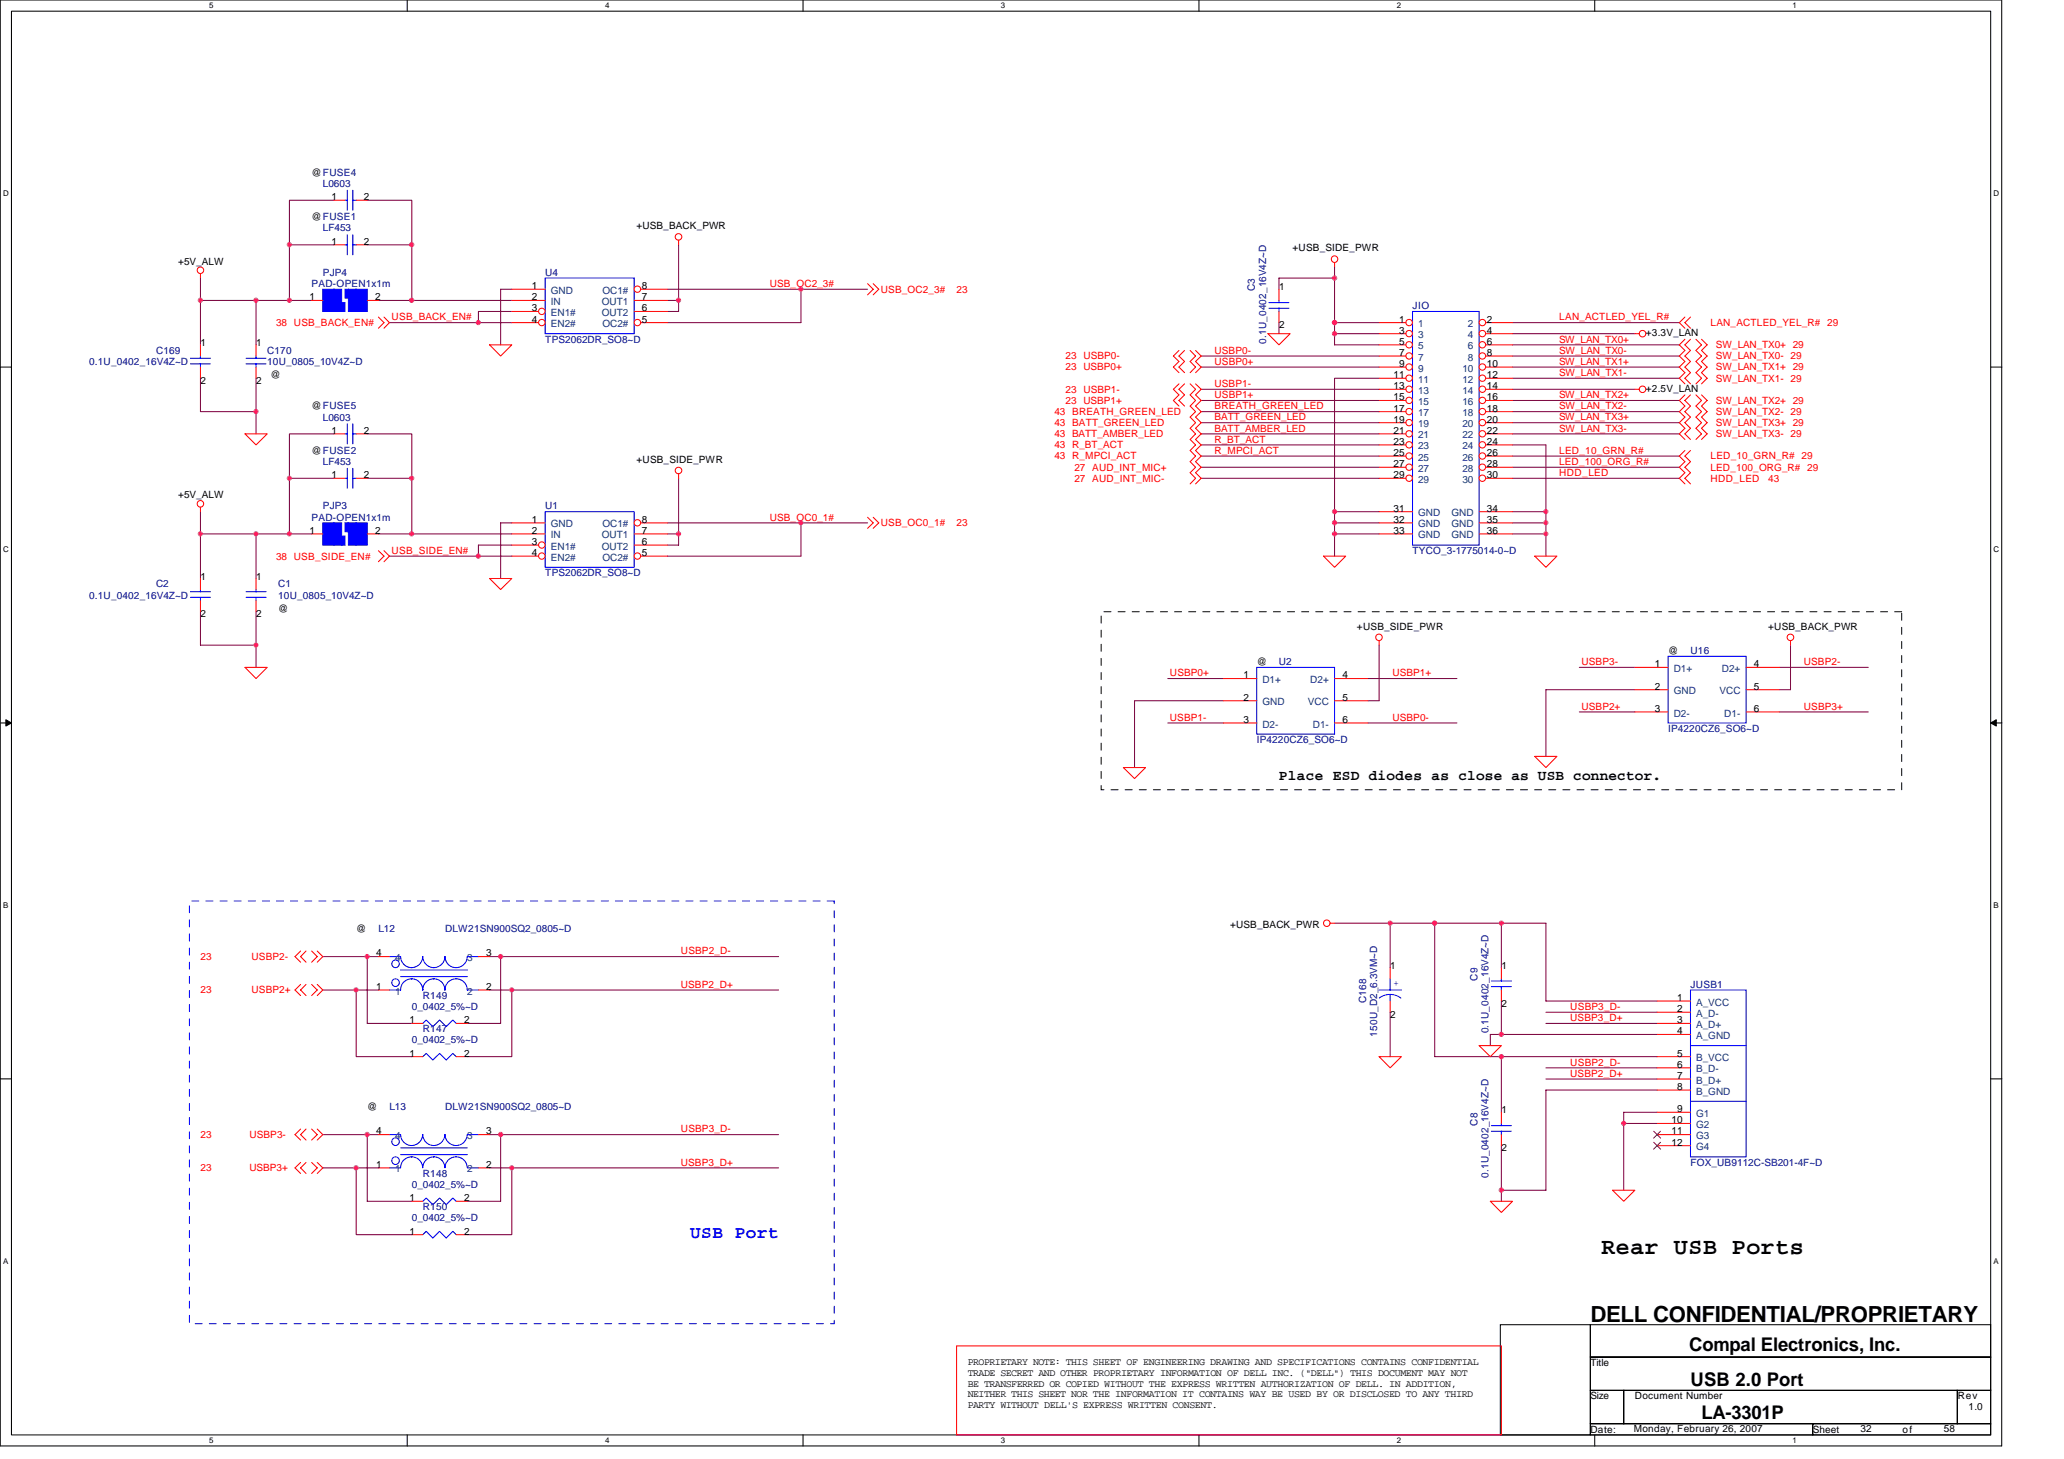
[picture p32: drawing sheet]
<svg xmlns="http://www.w3.org/2000/svg" width="297mm" height="210mm" viewBox="0 0 297 210" stroke-linecap="round" stroke-linejoin="round" font-family="sans-serif">
<defs><g id="words">
<text font-size="3.3" x="230.5" y="180.4">Rear USB Ports</text>
<text font-size="3.2" x="228.9" y="190.2">DELL CONFIDENTIAL/PROPRIETARY</text>
<g font-size="2.7">
<text x="243.1" y="194.4">Compal Electronics, Inc.</text>
<text x="243.3" y="199.3">USB 2.0 Port</text>
<text x="244.9" y="204.2">LA-3301P</text>
</g>
<text font-size="2.5" fill="#00f" x="99.3" y="178.2">USB Port</text>
<text font-size="2.1" x="184.1" y="112.2">Place ESD diodes as close as USB connector.</text>
<g font-size="1.4">
<text x="44.8" y="25.3">@FUSE4</text>
<text x="47.7" y="28.8">1</text>
<text x="52.4" y="28.8">2</text>
<text x="44.8" y="31.7">@FUSE1</text>
<text x="47.7" y="35.2">1</text>
<text x="52.4" y="35.2">2</text>
<text x="91.6" y="33">+USB_BACK_PWR</text>
<text x="25.7" y="38.1">+5V_ALW</text>
<text x="76.5" y="41.6">1</text>
<text x="92.4" y="41.6">8</text>
<text x="184.1" y="41.8">1</text>
<text x="186" y="36.2">+USB_SIDE_PWR</text>
<text x="44.5" y="43.2">1</text>
<text x="54" y="43.2">2</text>
<text x="76.5" y="43.2">2</text>
<text x="76.5" y="44.8">3</text>
<text x="76.5" y="46.4">4</text>
<text x="92.4" y="46.4">5</text>
<text x="92.4" y="43.2">7</text>
<text x="92.4" y="44.8">6</text>
<text x="184.1" y="47.2">2</text>
<text x="201.4" y="46.4">1</text>
<text x="201.4" y="48">3</text>
<text x="214" y="46.4">2</text>
<text x="214" y="48">4</text>
<text x="28.9" y="49.8">1</text>
<text x="36.9" y="49.8">1</text>
<text x="201.4" y="49.6">5</text>
<text x="201.4" y="51.2">7</text>
<text x="201.4" y="52.8">9</text>
<text x="214" y="49.6">6</text>
<text x="214" y="51.2">8</text>
<text x="214" y="52.8">10</text>
<text x="236.9" y="48.3">+3.3V_LAN</text>
<text x="28.9" y="55.2">2</text>
<text x="36.9" y="55.2">2</text>
<text x="38.9" y="54.4">@</text>
<text x="44.8" y="58.9">@FUSE5</text>
<text x="200.6" y="54.4">11</text>
<text x="200.6" y="56">13</text>
<text x="200.6" y="57.6">15</text>
<text x="200.6" y="59.2">17</text>
<text x="214" y="54.4">12</text>
<text x="214" y="56">14</text>
<text x="214" y="57.6">16</text>
<text x="214" y="59.2">18</text>
<text x="236.9" y="56.3">+2.5V_LAN</text>
<text x="44.8" y="65.3">@FUSE2</text>
<text x="47.7" y="62.4">1</text>
<text x="52.4" y="62.4">2</text>
<text x="200.6" y="60.8">19</text>
<text x="200.6" y="62.4">21</text>
<text x="200.6" y="64">23</text>
<text x="200.6" y="65.6">25</text>
<text x="214" y="60.8">20</text>
<text x="214" y="62.4">22</text>
<text x="214" y="64">24</text>
<text x="214" y="65.6">26</text>
<text x="25.7" y="71.7">+5V_ALW</text>
<text x="47.7" y="68.8">1</text>
<text x="52.4" y="68.8">2</text>
<text x="91.6" y="66.6">+USB_SIDE_PWR</text>
<text x="200.6" y="67.2">27</text>
<text x="200.6" y="68.8">29</text>
<text x="214" y="67.2">28</text>
<text x="214" y="68.8">30</text>
<text x="44.5" y="76.8">1</text>
<text x="54" y="76.8">2</text>
<text x="76.5" y="75.2">1</text>
<text x="76.5" y="76.8">2</text>
<text x="92.4" y="75.2">8</text>
<text x="92.4" y="76.8">7</text>
<text x="200.6" y="73.6">31</text>
<text x="200.6" y="75.2">32</text>
<text x="200.6" y="76.8">33</text>
<text x="214" y="73.6">34</text>
<text x="214" y="75.2">35</text>
<text x="214" y="76.8">36</text>
<text x="28.9" y="83.4">1</text>
<text x="36.9" y="83.4">1</text>
<text x="76.5" y="78.4">3</text>
<text x="76.5" y="80">4</text>
<text x="92.4" y="80">5</text>
<text x="92.4" y="78.4">6</text>
<text x="28.9" y="88.8">2</text>
<text x="36.9" y="88.8">2</text>
<text x="40" y="88">@</text>
<text x="180.9" y="95.7">@</text>
<text x="195.3" y="90.6">+USB_SIDE_PWR</text>
<text x="238.1" y="96">1</text>
<text x="240.1" y="94.1">@</text>
<text x="252.4" y="96">4</text>
<text x="254.5" y="90.6">+USB_BACK_PWR</text>
<text x="178.9" y="97.6">1</text>
<text x="178.9" y="100.8">2</text>
<text x="193.2" y="100.8">5</text>
<text x="193.2" y="97.6">4</text>
<text x="238.1" y="99.2">2</text>
<text x="252.4" y="99.2">5</text>
<text x="178.9" y="104">3</text>
<text x="193.2" y="104">6</text>
<text x="238.1" y="102.4">3</text>
<text x="252.4" y="102.4">6</text>
<text x="51.3" y="134.1">@</text>
<text x="54.1" y="137.6">4</text>
<text x="70" y="137.6">3</text>
<text x="177" y="133.5">+USB_BACK_PWR</text>
<text x="54.1" y="142.4">1</text>
<text x="70" y="142.4">2</text>
<text x="200.1" y="139.4">1</text>
<text x="216.1" y="139.4">1</text>
<text x="241.4" y="144">1</text>
<text x="58.9" y="147.2">1</text>
<text x="66.8" y="147.2">2</text>
<text x="200.1" y="146.4">2</text>
<text x="216.1" y="144.8">2</text>
<text x="241.4" y="145.6">2</text>
<text x="241.4" y="147.2">3</text>
<text x="241.4" y="148.8">4</text>
<text x="58.9" y="152">1</text>
<text x="66.8" y="152">2</text>
<text x="241.4" y="152">5</text>
<text x="241.4" y="153.6">6</text>
<text x="241.4" y="155.2">7</text>
<text x="52.8" y="159.7">@</text>
<text x="216.1" y="160.2">1</text>
<text x="240.6" y="161.6">10</text>
<text x="241.4" y="156.8">8</text>
<text x="241.4" y="160">9</text>
<text x="54.1" y="168">1</text>
<text x="54.1" y="163.2">4</text>
<text x="70" y="163.2">3</text>
<text x="70" y="168">2</text>
<text x="216.1" y="165.7">2</text>
<text x="240.6" y="163.2">11</text>
<text x="240.6" y="164.8">12</text>
<text x="58.9" y="172.8">1</text>
<text x="66.8" y="172.8">2</text>
<text x="58.9" y="177.6">1</text>
<text x="66.8" y="177.6">2</text>
<text x="139.3" y="196.4">PROPRIETARY NOTE: THIS SHEET OF ENGINEERING DRAWING AND SPECIFICATIONS CONTAINS CONFIDENTIAL</text>
<text x="139.3" y="197.9">TRADE SECRET AND OTHER PROPRIETARY INFORMATION OF DELL INC. (&quot;DELL&quot;) THIS DOCUMENT MAY NOT</text>
<text x="228.9" y="196.5">Title</text>
<text x="139.3" y="199.5">BE TRANSFERRED OR COPIED WITHOUT THE EXPRESS WRITTEN AUTHORIZATION OF DELL. IN ADDITION,</text>
<text x="139.3" y="201">NEITHER THIS SHEET NOR THE INFORMATION IT CONTAINS WAY BE USED BY OR DISCLOSED TO ANY THIRD</text>
<text x="139.3" y="202.6">PARTY WITHOUT DELL'S EXPRESS WRITTEN CONSENT.</text>
<text x="228.9" y="201.3">Size</text>
<text x="235.3" y="201.3">Document Number</text>
<text x="281.7" y="201.3">Rev</text>
<text x="283.3" y="202.9">1.0</text>
<text x="228.9" y="206.1">Date:</text>
<text x="235.1" y="206">Monday, February 26, 2007</text>
<text x="260.9" y="206.1">Sheet</text>
<text x="267.8" y="206">32</text>
<text x="273.8" y="206.1">of</text>
<text x="279.8" y="206">58</text>
</g>
<g font-size="1.4" fill="#000080">
<text x="46.5" y="26.9">L0603</text>
<text x="46.5" y="33.3">LF453</text>
<text x="44.8" y="41.3">PAD-OPEN1x1m</text>
<text x="46.5" y="39.7">PJP4</text>
<text x="78.5" y="39.7">U4</text>
<text x="180.6" y="41.9" transform="rotate(-90 180.6 41.9)">C3</text>
<text x="203.3" y="44.5">JIO</text>
<text x="12.8" y="52.5">0.1U_0402_16V4Z~D</text>
<text x="22.5" y="50.9">C169</text>
<text x="38.5" y="50.9">C170</text>
<text x="38.5" y="52.5">10U_0805_10V4Z~D</text>
<text x="78.5" y="49.3">TPS2062DR_SO8~D</text>
<text x="182.2" y="49.4" transform="rotate(-90 182.2 49.4)">0.1U_0402_16V4Z~D</text>
<text x="46.5" y="60.5">L0603</text>
<text x="46.5" y="66.9">LF453</text>
<text x="44.8" y="74.9">PAD-OPEN1x1m</text>
<text x="46.5" y="73.3">PJP3</text>
<text x="78.5" y="73.3">U1</text>
<text x="78.5" y="82.9">TPS2062DR_SO8~D</text>
<text x="203.3" y="79.7">TYCO_3-1775014-0~D</text>
<text x="12.8" y="86.1">0.1U_0402_16V4Z~D</text>
<text x="22.5" y="84.5">C2</text>
<text x="40" y="84.5">C1</text>
<text x="40" y="86.1">10U_0805_10V4Z~D</text>
<text x="184.1" y="95.7">U2</text>
<text x="243.3" y="94.1">U16</text>
<text x="180.9" y="106.9">IP4220CZ6_SO6~D</text>
<text x="240.1" y="105.3">IP4220CZ6_SO6~D</text>
<text x="54.5" y="134.1">L12</text>
<text x="64" y="134.1">DLW21SN900SQ2_0805~D</text>
<text x="60.9" y="143.7">R149</text>
<text x="212.6" y="141.1" transform="rotate(-90 212.6 141.1)">C9</text>
<text x="243.3" y="142.1">JUSB1</text>
<text x="59.3" y="145.3">0_0402_5%~D</text>
<text x="60.9" y="148.5">R147</text>
<text x="196.6" y="144.4" transform="rotate(-90 196.6 144.4)">C168</text>
<text x="198.2" y="149.1" transform="rotate(-90 198.2 149.1)">150U_D2_6.3VM~D</text>
<text x="214.2" y="148.7" transform="rotate(-90 214.2 148.7)">0.1U_0402_16V4Z~D</text>
<text x="59.3" y="150.1">0_0402_5%~D</text>
<text x="56" y="159.7">L13</text>
<text x="64" y="159.7">DLW21SN900SQ2_0805~D</text>
<text x="212.6" y="161.9" transform="rotate(-90 212.6 161.9)">C8</text>
<text x="243.3" y="167.7">FOX_UB9112C-SB201-4F~D</text>
<text x="59.3" y="170.9">0_0402_5%~D</text>
<text x="60.9" y="169.3">R148</text>
<text x="214.2" y="169.5" transform="rotate(-90 214.2 169.5)">0.1U_0402_16V4Z~D</text>
<text x="59.3" y="175.7">0_0402_5%~D</text>
<text x="60.9" y="174.1">R150</text>
</g>
<g font-size="1.4" fill="#f00">
<text x="110.8" y="41.3">USB_OC2_3#</text>
<text x="39.7" y="46.9">38 USB_BACK_EN#</text>
<text x="56.4" y="46.1">USB_BACK_EN#</text>
<text x="126.8" y="42.1">USB_OC2_3#</text>
<text x="137.7" y="42.1">23</text>
<text x="224.4" y="46.1">LAN_ACTLED_YEL_R#</text>
<text x="246.2" y="46.9">LAN_ACTLED_YEL_R# 29</text>
<text x="153.3" y="51.7">23 USBP0-</text>
<text x="153.3" y="53.3">23 USBP0+</text>
<text x="174.8" y="50.9">USBP0-</text>
<text x="174.8" y="52.5">USBP0+</text>
<text x="224.4" y="49.3">SW_LAN_TX0+</text>
<text x="224.4" y="52.5">SW_LAN_TX1+</text>
<text x="224.4" y="50.9">SW_LAN_TX0-</text>
<text x="246.9" y="50.1">SW_LAN_TX0+ 29</text>
<text x="246.9" y="51.7">SW_LAN_TX0- 29</text>
<text x="246.9" y="53.3">SW_LAN_TX1+ 29</text>
<text x="151.7" y="59.7">43 BREATH_GREEN_LED</text>
<text x="153.3" y="56.5">23 USBP1-</text>
<text x="153.3" y="58.1">23 USBP1+</text>
<text x="174.8" y="55.7">USBP1-</text>
<text x="174.8" y="57.3">USBP1+</text>
<text x="174.8" y="58.9">BREATH_GREEN_LED</text>
<text x="224.4" y="54.1">SW_LAN_TX1-</text>
<text x="224.4" y="57.3">SW_LAN_TX2+</text>
<text x="224.4" y="58.9">SW_LAN_TX2-</text>
<text x="246.9" y="58.1">SW_LAN_TX2+ 29</text>
<text x="246.9" y="59.7">SW_LAN_TX2- 29</text>
<text x="246.9" y="54.9">SW_LAN_TX1- 29</text>
<text x="151.7" y="61.3">43 BATT_GREEN_LED</text>
<text x="151.7" y="62.9">43 BATT_AMBER_LED</text>
<text x="151.7" y="64.5">43 R_BT_ACT</text>
<text x="174.8" y="60.5">BATT_GREEN_LED</text>
<text x="174.8" y="62.1">BATT_AMBER_LED</text>
<text x="174.8" y="63.7">R_BT_ACT</text>
<text x="174.8" y="65.3">R_MPCI_ACT</text>
<text x="224.4" y="65.3">LED_10_GRN_R#</text>
<text x="224.4" y="62.1">SW_LAN_TX3-</text>
<text x="224.4" y="60.5">SW_LAN_TX3+</text>
<text x="246.9" y="61.3">SW_LAN_TX3+ 29</text>
<text x="246.9" y="62.9">SW_LAN_TX3- 29</text>
<text x="151.7" y="66.1">43 R_MPCI_ACT</text>
<text x="154.6" y="67.7">27 AUD_INT_MIC+</text>
<text x="154.6" y="69.3">27 AUD_INT_MIC-</text>
<text x="224.4" y="66.9">LED_100_ORG_R#</text>
<text x="224.4" y="68.5">HDD_LED</text>
<text x="246.2" y="66.1">LED_10_GRN_R# 29</text>
<text x="246.2" y="67.7">LED_100_ORG_R# 29</text>
<text x="246.2" y="69.3">HDD_LED</text>
<text x="254.5" y="69.3">43</text>
<text x="110.8" y="74.9">USB_OC0_1#</text>
<text x="126.8" y="75.7">USB_OC0_1#</text>
<text x="137.7" y="75.7">23</text>
<text x="39.7" y="80.5">38 USB_SIDE_EN#</text>
<text x="56.4" y="79.7">USB_SIDE_EN#</text>
<text x="227.6" y="95.7">USBP3-</text>
<text x="259.6" y="95.7">USBP2-</text>
<text x="168.4" y="97.3">USBP0+</text>
<text x="200.4" y="97.3">USBP1+</text>
<text x="168.4" y="103.7">USBP1-</text>
<text x="200.4" y="103.7">USBP0-</text>
<text x="227.6" y="102.1">USBP2+</text>
<text x="259.6" y="102.1">USBP3+</text>
<text x="98" y="137.3">USBP2_D-</text>
<text x="28.8" y="142.9">23</text>
<text x="28.8" y="138.1">23</text>
<text x="36.2" y="142.9">USBP2+</text>
<text x="36.2" y="138.1">USBP2-</text>
<text x="98" y="142.1">USBP2_D+</text>
<text x="226" y="145.3">USBP3_D-</text>
<text x="226" y="146.9">USBP3_D+</text>
<text x="226" y="154.9">USBP2_D+</text>
<text x="226" y="153.3">USBP2_D-</text>
<text x="28.8" y="163.7">23</text>
<text x="35.9" y="163.7">USBP3-</text>
<text x="98" y="162.9">USBP3_D-</text>
<text x="98" y="167.7">USBP3_D+</text>
<text x="28.8" y="168.5">23</text>
<text x="35.9" y="168.5">USBP3+</text>
</g>
<g font-size="1.4" fill="#004080">
<text x="79.3" y="42.3">GND</text>
<text x="79.3" y="43.9">IN</text>
<text x="79.3" y="45.5">EN1#</text>
<text x="79.3" y="47.1">EN2#</text>
<text x="86.6" y="43.9">OUT1</text>
<text x="86.6" y="45.5">OUT2</text>
<text x="86.7" y="42.3">OC1#</text>
<text x="86.7" y="47.1">OC2#</text>
<text x="204.1" y="47.1">1</text>
<text x="211.3" y="47.1">2</text>
<text x="204.1" y="48.7">3</text>
<text x="204.1" y="50.3">5</text>
<text x="204.1" y="51.9">7</text>
<text x="204.1" y="53.5">9</text>
<text x="210.5" y="53.5">10</text>
<text x="211.3" y="48.7">4</text>
<text x="211.3" y="50.3">6</text>
<text x="211.3" y="51.9">8</text>
<text x="204.1" y="55.1">11</text>
<text x="204.1" y="56.7">13</text>
<text x="204.1" y="58.3">15</text>
<text x="204.1" y="59.9">17</text>
<text x="210.5" y="55.1">12</text>
<text x="210.5" y="56.7">14</text>
<text x="210.5" y="58.3">16</text>
<text x="210.5" y="59.9">18</text>
<text x="204.1" y="61.5">19</text>
<text x="204.1" y="63.1">21</text>
<text x="204.1" y="64.7">23</text>
<text x="210.5" y="61.5">20</text>
<text x="210.5" y="63.1">22</text>
<text x="210.5" y="64.7">24</text>
<text x="204.1" y="66.3">25</text>
<text x="204.1" y="67.9">27</text>
<text x="204.1" y="69.5">29</text>
<text x="210.5" y="66.3">26</text>
<text x="210.5" y="67.9">28</text>
<text x="210.5" y="69.5">30</text>
<text x="79.3" y="75.9">GND</text>
<text x="79.3" y="77.5">IN</text>
<text x="86.6" y="77.5">OUT1</text>
<text x="86.7" y="75.9">OC1#</text>
<text x="204.1" y="74.3">GND</text>
<text x="204.1" y="75.9">GND</text>
<text x="204.1" y="77.5">GND</text>
<text x="208.9" y="74.3">GND</text>
<text x="208.9" y="75.9">GND</text>
<text x="208.9" y="77.5">GND</text>
<text x="79.3" y="79.1">EN1#</text>
<text x="79.3" y="80.7">EN2#</text>
<text x="86.6" y="79.1">OUT2</text>
<text x="86.7" y="80.7">OC2#</text>
<text x="181.7" y="98.3">D1+</text>
<text x="181.7" y="101.5">GND</text>
<text x="188.2" y="101.5">VCC</text>
<text x="188.6" y="98.3">D2+</text>
<text x="240.9" y="96.7">D1+</text>
<text x="240.9" y="99.9">GND</text>
<text x="247.5" y="99.9">VCC</text>
<text x="247.8" y="96.7">D2+</text>
<text x="181.7" y="104.7">D2-</text>
<text x="188.9" y="104.7">D1-</text>
<text x="240.9" y="103.1">D2-</text>
<text x="248.2" y="103.1">D1-</text>
<text x="56.9" y="143.1">1</text>
<text x="56.9" y="138.3">4</text>
<text x="67.2" y="138.3">3</text>
<text x="67.2" y="143.1">2</text>
<text x="244.1" y="144.7">A_VCC</text>
<text x="244.1" y="146.3">A_D-</text>
<text x="244.1" y="147.9">A_D+</text>
<text x="244.1" y="149.5">A_GND</text>
<text x="244.1" y="152.7">B_VCC</text>
<text x="244.1" y="154.3">B_D-</text>
<text x="244.1" y="155.9">B_D+</text>
<text x="244.1" y="157.5">B_GND</text>
<text x="244.1" y="160.7">G1</text>
<text x="56.9" y="163.9">4</text>
<text x="67.2" y="163.9">3</text>
<text x="244.1" y="162.3">G2</text>
<text x="244.1" y="163.9">G3</text>
<text x="244.1" y="165.5">G4</text>
<text x="56.9" y="168.7">1</text>
<text x="67.2" y="168.7">2</text>
</g>
<text font-size="1.4" fill="#00f" x="200.6" y="141.8">+</text>
<g font-size="1.1">
<text x="30.1" y="1.2">5</text>
<text x="87.1" y="1.2">4</text>
<text x="144" y="1.2">3</text>
<text x="201" y="1.2">2</text>
<text x="258" y="1.2">1</text>
<text x=".4" y="28.2">D</text>
<text x="286.9" y="28.2">D</text>
<text x=".4" y="79.4">C</text>
<text x="286.9" y="79.4">C</text>
<text x=".4" y="130.6">B</text>
<text x="286.9" y="130.6">B</text>
<text x=".4" y="181.8">A</text>
<text x="286.9" y="181.8">A</text>
<text x="30.1" y="207.6">5</text>
<text x="87.1" y="207.6">4</text>
<text x="144" y="207.6">3</text>
<text x="201" y="207.6">2</text>
<text x="258" y="207.6">1</text>
</g>
</g></defs>
<path d="M0 0h288.1v208h-288.1zM1.6 1.6h284.9v204.8h-284.9z" fill="none" stroke="#000" stroke-width=".15"/>
<g fill="#fff">
<path d="M30.1 .2h.6v1.2h-.6z"/>
<path d="M30.1 206.6h.6v1.3h-.6z"/>
</g>
<path d="M58.6 0v1.6M58.6 206.4v1.6" fill="none" stroke="#000" stroke-width=".15"/>
<g fill="#fff">
<path d="M87.1 .2h.6v1.2h-.6z"/>
<path d="M87.1 206.6h.6v1.3h-.6z"/>
</g>
<path d="M115.6 0v1.6M115.6 206.4v1.6" fill="none" stroke="#000" stroke-width=".15"/>
<g fill="#fff">
<path d="M144 .2h.6v1.2h-.6z"/>
<path d="M144 206.6h.6v1.3h-.6z"/>
</g>
<path d="M172.5 0v1.6M172.5 206.4v1.6" fill="none" stroke="#000" stroke-width=".15"/>
<g fill="#fff">
<path d="M201 .2h.6v1.2h-.6z"/>
<path d="M201 206.6h.6v1.3h-.6z"/>
</g>
<path d="M229.5 0v1.6M229.5 206.4v1.6" fill="none" stroke="#000" stroke-width=".15"/>
<g fill="#fff">
<path d="M258 .2h.6v1.2h-.6z"/>
<path d="M258 206.6h.6v1.3h-.6z"/>
<path d="M.4 27.2h.8v1.3h-.8z"/>
<path d="M286.9 27.2h.8v1.3h-.8z"/>
<path d="M.4 78.4h.8v1.3h-.8z"/>
<path d="M286.9 78.4h.8v1.3h-.8z"/>
</g>
<path d="M0 52.8h1.6M286.5 52.8h1.6" fill="none" stroke="#000" stroke-width=".15"/>
<g fill="#fff">
<path d="M.4 129.6h.8v1.3h-.8z"/>
<path d="M286.9 129.6h.7v1.3h-.7z"/>
</g>
<path d="M0 104h1.6M286.5 104h1.6" fill="none" stroke="#000" stroke-width=".15"/>
<path d="M.8 103.5l.8 .5-.8 .5zM286.5 104l.8-.5v1z" fill="#000" stroke="#000" stroke-width=".14"/>
<g fill="#fff">
<path d="M.4 180.8h.8v1.3h-.8z"/>
<path d="M286.9 180.8h.7v1.3h-.7z"/>
</g>
<path d="M0 155.2h1.6M286.5 155.2h1.6M215.9 190.6h13v15.8h-13zM228.9 190.6h57.6v4.6h-57.6zM228.9 195.2h57.6v4.8h-57.6zM228.9 200h4.8v4.8h-4.8zM228.9 204.8h32v1.6h-32zM233.7 200h48v4.8h-48zM260.9 204.8h25.6v1.6h-25.6zM281.7 200h4.8v4.8h-4.8z" fill="none" stroke="#000" stroke-width=".15"/>
<g fill="none" stroke="#800040" stroke-width=".15">
<path d="M48 35.2h-6.3v8h-4.9M48 28.8h-6.3v6.4M52.8 28.8h6.5v6.4M52.8 35.2h6.5M59.3 35.2v8M97.7 35.2v9.6h-1.6M192.1 38.4v11.2h6.4M28.8 40v3.2h8M28.8 54.4v4.8h8M28.8 43.2v6.4M36.8 43.2v6.4M36.8 54.4v8"/>
<path d="M41.7 43.2h3.1M54.5 43.2h19.2M56 46.4h17.7M73.7 41.6h-1.7v8M73.7 44.8h-4.8v1.6M96.1 41.6h19.2v4.8h-19.2M96.1 43.2h1.6M115.3 41.6h9.6M172.9 52.8h25.6M172.9 51.2h25.6M172.9 56h25.6M172.9 57.6h25.6"/>
<path d="M172.9 59.2h25.6M184.1 46.4v1.6M192.1 46.4h6.4M192.1 48h6.4M192.1 40h-8v1.6M198.5 54.4h-6.4v19.2M217.7 46.4h24M217.7 49.6h24M217.7 52.8h24M217.7 54.4h24M217.7 51.2h24M217.7 56h17.6"/>
<path d="M217.7 48h17.6M217.7 57.6h24M217.7 59.2h24M28.8 76.8h8v6.4M28.8 73.6v9.6M36.8 76.8h8M48 68.8h-6.3v8M48 62.4h-6.3v6.4M52.8 62.4h6.5v6.4M52.8 68.8h6.5M54.5 76.8h19.2M59.3 68.8v8"/>
<path d="M73.7 75.2h-1.7v8M73.7 78.4h-4.8v1.6M96.1 75.2h19.2v4.8h-19.2M96.1 76.8h1.6M97.7 68.8v9.6h-1.6M115.3 75.2h9.6M172.9 65.6h25.6M172.9 67.2h25.6M172.9 64h25.6M172.9 62.4h25.6M172.9 60.8h25.6M172.9 68.8h25.6"/>
<path d="M192.1 73.6v1.6h6.4M192.1 75.2v1.6h6.4M192.1 73.6h6.4M192.1 76.8v3.2M217.7 64h4.8v16M217.7 75.2h4.8M217.7 76.8h4.8M217.7 65.6h24M217.7 67.2h24M217.7 62.4h24M217.7 60.8h24M217.7 73.6h4.8"/>
<path d="M217.7 68.8h24M28.8 88v4.8h8M36.8 88v8M56 80h17.7M168.1 97.6h8M196.9 97.6h12.8M198.5 92.8v8h-1.6M227.3 96h8M235.3 99.2h-12.8v9.6M256.1 96h12.8M257.7 92.8v6.4h-1.6M168.1 104h8"/>
<path d="M176.1 100.8h-12.8v9.6M196.9 104h12.8M227.3 102.4h8M256.1 102.4h12.8M46.5 137.6h8M52.8 137.6v9.6h6.5M70.5 137.6h41.6M72 137.6v9.6h-4.7M192.1 132.8h30.4v11.2h16M200.1 132.8v6.4M206.5 132.8v19.2h32M216.1 132.8v6.4"/>
<path d="M46.5 142.4h8M51.3 142.4v9.6h8M70.5 142.4h41.6M73.7 142.4v9.6h-6.4M200.1 145.6v6.4M216.1 144v4.8M216.1 152v8M222.5 155.2h16M222.5 153.6h16M222.5 145.6h16M222.5 147.2h16M238.5 148.8h-24v1.6"/>
<path d="M238.5 156.8h-16v14.4h-6.4M46.5 168h8M46.5 163.2h8M51.3 168v9.6h8M52.8 163.2v9.6h6.5M70.5 168h41.6M70.5 163.2h41.6M72 163.2v9.6h-4.7M73.7 168v9.6h-6.4M216.1 164.8v8M233.7 161.6h4.8M238.5 160h-4.8v11.2"/>
</g>
<g fill="none" stroke="#f00" stroke-width=".15">
<path d="M28.8 39.4v.6M97.7 34.6v.6M192.1 37.8v.6M28.8 49.6v1.6M28.8 52.8v1.6M36.8 49.6v1.6M36.8 52.8v1.6M44.8 43.2h1.7M52.8 43.2h1.7M54.5 45.6l.8 .8-.8 .8M55.3 45.6l.7 .8-.7 .8M70.5 49.6h3.2l-1.7 1.6z"/>
<path d="M124.9 40.8l.8 .8-.8 .8M125.7 40.8l.8 .8-.8 .8M169.7 55.2l-.8 .8 .8 .8-.8 .8 .8 .8M169.7 50.4l-.8 .8 .8 .8-.8 .8 .8 .8M170.5 55.2l-.8 .8 .8 .8-.8 .8 .8 .8M170.5 50.4l-.8 .8 .8 .8-.8 .8 .8 .8M171.3 55.2l.8 .8-.8 .8 .8 .8-.8 .8 .8 .8-.8 .8 .8 .8-.8 .8 .8 .8-.8 .8 .8 .8-.8 .8 .8 .8-.8 .8 .8 .8-.8 .8 .8 .8-.8 .8M171.3 50.4l.8 .8-.8 .8 .8 .8-.8 .8M172.1 55.2l.8 .8-.8 .8 .8 .8-.8 .8 .8 .8-.8 .8 .8 .8-.8 .8 .8 .8-.8 .8 .8 .8-.8 .8 .8 .8-.8 .8 .8 .8-.8 .8 .8 .8-.8 .8M172.1 50.4l.8 .8-.8 .8 .8 .8-.8 .8M182.5 48h3.2l-1.6 1.6zM184.1 41.6v1.6"/>
<path d="M184.1 44.8v1.6M235.3 48h.6M235.3 56h.6M242.5 56.8l-.8 .8 .8 .8-.8 .8 .8 .8-.8 .8 .8 .8-.8 .8 .8 .8M242.5 45.6l-.8 .8 .8 .8M242.5 48.8l-.8 .8 .8 .8-.8 .8 .8 .8-.8 .8 .8 .8-.8 .8 .8 .8M243.3 56.8l-.8 .8 .8 .8-.8 .8 .8 .8-.8 .8 .8 .8-.8 .8 .8 .8M243.3 45.6l-.8 .8 .8 .8M243.3 48.8l-.8 .8 .8 .8-.8 .8 .8 .8-.8 .8 .8 .8-.8 .8 .8 .8M244.1 56.8l.8 .8-.8 .8 .8 .8-.8 .8 .8 .8-.8 .8 .8 .8-.8 .8M244.1 48.8l.8 .8-.8 .8 .8 .8-.8 .8 .8 .8-.8 .8 .8 .8-.8 .8M244.9 56.8l.8 .8-.8 .8 .8 .8-.8 .8 .8 .8-.8 .8 .8 .8-.8 .8"/>
<path d="M244.9 48.8l.8 .8-.8 .8 .8 .8-.8 .8 .8 .8-.8 .8 .8 .8-.8 .8M28.8 73v.6M35.3 62.4h3.2l-1.7 1.6zM44.8 76.8h1.7M48 62.4h1.7M48 68.8h1.7M51.3 62.4h1.5M51.3 68.8h1.5M52.8 76.8h1.7M54.5 79.2l.8 .8-.8 .8M55.3 79.2l.7 .8-.7 .8M73.7 76.8h4.8"/>
<path d="M73.7 75.2h4.8M97.7 68.2v.6M124.9 74.4l.8 .8-.8 .8M125.7 74.4l.8 .8-.8 .8M242.5 64.8l-.8 .8 .8 .8-.8 .8 .8 .8-.8 .8 .8 .8M243.3 64.8l-.8 .8 .8 .8-.8 .8 .8 .8-.8 .8 .8 .8M35.3 96h3.2l-1.7 1.6zM36.8 83.2v1.6M36.8 86.4v1.6M70.5 83.2h3.2l-1.7 1.6zM176.1 97.6h4.8M190.5 80h3.2l-1.6 1.6z"/>
<path d="M192.1 97.6h4.8M198.5 92.2v.6M220.9 80h3.2l-1.6 1.6zM235.3 96h4.8M235.3 99.2h4.8M251.3 96h4.8M251.3 99.2h4.8M257.7 92.2v.6M161.7 110.4h3.2l-1.6 1.6zM176.1 104h4.8M176.1 100.8h4.8M192.1 104h4.8"/>
<path d="M192.1 100.8h4.8M220.9 108.8h3.2l-1.6 1.6zM235.3 102.4h4.8M251.3 102.4h4.8M43.3 136.8l-.8 .8 .8 .8M44 136.8l-.7 .8 .7 .8M44.8 136.8l.9 .8-.9 .8M45.7 136.8l.8 .8-.8 .8M54.5 137.6h1.5M68.9 137.6h1.6M191.4 132.8h.7M200.1 139.2v1.6"/>
<path d="M43.3 141.6l-.8 .8 .8 .8M44 141.6l-.7 .8 .7 .8M44.8 141.6l.9 .8-.9 .8M45.7 141.6l.8 .8-.8 .8M54.5 142.4h1.5M59.3 147.2h1.6M59.3 152h1.6M65.7 147.2h1.6M65.7 152h1.6M68.9 142.4h1.6M198.5 152h3.2l-1.6 1.6zM200.1 144v1.6"/>
<path d="M212.9 150.4h3.2l-1.6 1.6zM238.5 147.2h4.8M238.5 144h4.8M238.5 145.6h4.8M238.5 148.8h4.8M238.5 152h4.8M238.5 153.6h4.8M238.5 155.2h4.8M238.5 156.8h4.8M43.3 167.2l-.8 .8 .8 .8M43.3 162.4l-.8 .8 .8 .8M44 167.2l-.7 .8 .7 .8"/>
<path d="M44 162.4l-.7 .8 .7 .8M44.8 167.2l.9 .8-.9 .8M44.8 162.4l.9 .8-.9 .8M45.7 167.2l.8 .8-.8 .8M45.7 162.4l.8 .8-.8 .8M54.5 168h1.5M54.5 163.2h1.5M59.3 172.8h1.6M59.3 177.6h1.6M65.7 172.8h1.6M65.7 177.6h1.6M68.9 168h1.6"/>
<path d="M68.9 163.2h1.6M214.5 172.8h3.2l-1.6 1.6zM216.1 160v1.6M216.1 163.2v1.6M232.1 171.2h3.2l-1.6 1.6zM238.5 163.2h4.8M238.5 160h4.8M238.5 161.6h4.8M238.5 164.8h4.8M137.7 193.6h78.4v12.8h-78.4z"/>
<circle cx="28.8" cy="38.9" r=".47"/>
<circle cx="97.7" cy="34.1" r=".47"/>
<circle cx="192.1" cy="37.3" r=".47"/>
<circle cx="236.4" cy="56" r=".47"/>
<circle cx="236.4" cy="48" r=".47"/>
<circle cx="28.8" cy="72.5" r=".47"/>
<circle cx="97.7" cy="67.7" r=".47"/>
<circle cx="198.5" cy="91.7" r=".47"/>
<circle cx="257.7" cy="91.7" r=".47"/>
<circle cx="190.9" cy="132.8" r=".47"/>
</g>
<path d="M158.5 88h115.2v25.6h-115.2z" fill="none" stroke="#000" stroke-width=".14" stroke-dasharray="1 1 1 1 1 1 1 1"/>
<path d="M27.3 129.6h92.8v60.8h-92.8z" fill="none" stroke="#00f" stroke-width=".14" stroke-dasharray="1 1 1 1 1 1 1 1"/>
<g fill="none" stroke="#00f" stroke-width=".15">
<path d="M27.4 52.3h2.9M27.4 51.5h2.9M28.8 51.2v.3M28.8 52.3v.5M35.4 52.3h2.9M35.4 51.5h2.9M36.8 51.2v.3M36.8 52.3v.5M182.6 44.3h2.9M182.6 43.5h2.9M184.1 43.2v.3M184.1 44.3v.5"/>
<path d="M49.7 62.4h.3M49.7 68.8h.3M50 61v2.9M50 67.4v2.9M50.8 62.4h.5M50.8 61v2.9M50.8 67.4v2.9M50.8 68.8h.5M78.5 73.6h12.8v8h-12.8zM35.4 85.9h2.9M35.4 85.1h2.9M36.8 84.8v.3"/>
<path d="M36.8 85.9v.5M180.9 96h11.2v9.6h-11.2zM240.1 94.4h11.2v9.6h-11.2zM57.7 139.6h9.6M67.2 137.6a1.61 1.61 0 0 1-1.6 1.6 1.61 1.61 0 0 1-1.6-1.6 1.61 1.61 0 0 1-1.6 1.6h.1a1.63 1.63 0 0 1-1.7-1.6 1.61 1.61 0 0 1-1.6 1.6h.1a1.59 1.59 0 0 1-1.6-1.6h-1.7M67.3 137.6h1.6M56 142.4h1.7M57.7 142.4a1.57 1.57 0 0 1 1.6-1.6h-.1a1.58 1.58 0 0 1 1.6 1.6h.1a1.57 1.57 0 0 1 1.6-1.6h-.1a1.58 1.58 0 0 1 1.6 1.6 1.6 1.6 0 0 1 1.6-1.6 1.6 1.6 0 0 1 1.6 1.6M57.7 140.5h9.6M60.9 147.2l.4-.5 1 1 1-1 .9 1 1-1 .5 .5M60.9 152l.4-.4 1 .9 1-.9 .9 .9 1-.9 .5 .4M67.3 142.4h1.6"/>
<path d="M198.5 142.4h3.2M198.5 143.6a2.59 2.59 0 0 1 3.1 0M200.1 140.8v1.6M200.1 143.1v.9M243.3 142.4h8v24h-8zM243.3 150.4h8M243.3 158.4h8M56 168h1.7M56 163.2h1.7M57.7 168a1.57 1.57 0 0 1 1.6-1.6h-.1a1.59 1.59 0 0 1 1.6 1.6 1.6 1.6 0 0 1 1.7-1.6h-.1a1.59 1.59 0 0 1 1.6 1.6 1.61 1.61 0 0 1 1.6-1.6 1.61 1.61 0 0 1 1.6 1.6M57.7 163.2a1.58 1.58 0 0 0 1.6 1.6h-.1a1.63 1.63 0 0 0 1.6-1.6 1.62 1.62 0 0 0 1.7 1.6h-.1a1.63 1.63 0 0 0 1.6-1.6 1.61 1.61 0 0 0 1.6 1.6 1.61 1.61 0 0 0 1.6-1.6M57.7 166.1h9.6"/>
<path d="M57.7 165.1h9.6M60.9 172.8l.4-.4 1 .9 1-.9 .9 .9 1-.9 .5 .4M60.9 177.6l.4-.5 1 1 1-1 .9 1 1-1 .5 .5M67.3 168h1.6M67.3 163.2h1.6M214.6 162.8h2.9M214.6 161.9h2.9M216.1 161.6v.3M216.1 162.8v.4"/>
<circle cx="56.9" cy="138.7" r=".55"/>
<circle cx="56.9" cy="141.4" r=".55"/>
<circle cx="56.9" cy="167" r=".55"/>
<circle cx="56.9" cy="164.3" r=".55"/>
</g>
<g fill="#00f" stroke="#00f" stroke-width=".15">
<path d="M46.5 75.2h1.5v3.2h-1.5z" fill-rule="evenodd"/>
<path d="M51.3 75.2h1.5v3.2h-1.5z" fill-rule="evenodd"/>
<path d="M48 75.2h1.2v3.2h-1.2z" fill-rule="evenodd"/>
<path d="M49.2 77.1h.5v1.3h-.5z" fill-rule="evenodd"/>
<path d="M49.7 75.2h.4v1.3h-.4z" fill-rule="evenodd"/>
<path d="M50.1 75.2h1.2v3.2h-1.2z" fill-rule="evenodd"/>
<path d="M46.5 41.6h1.5v3.2h-1.5z" fill-rule="evenodd"/>
<path d="M51.3 41.6h1.5v3.2h-1.5z" fill-rule="evenodd"/>
<path d="M48 41.6h1.2v3.2h-1.2z" fill-rule="evenodd"/>
<path d="M49.2 43.5h.5v1.3h-.5z" fill-rule="evenodd"/>
<path d="M49.7 41.6h.4v1.3h-.4z" fill-rule="evenodd"/>
<path d="M50.1 41.6h1.2v3.2h-1.2z" fill-rule="evenodd"/>
</g>
<path d="M238 162.8l1 .9M238 164.3l1 1M239 162.8l-1 .9M239 164.3l-1 1" fill="none" stroke="#804000" stroke-width=".14"/>
<circle cx="78" cy="78.4" r=".46" fill="#fff" stroke="#f00" stroke-width=".15"/>
<path d="M73.7 78.4h3.8" fill="none" stroke="#f00" stroke-width=".15"/>
<circle cx="78" cy="80" r=".46" fill="#fff" stroke="#f00" stroke-width=".15"/>
<path d="M73.7 80h3.8" fill="none" stroke="#f00" stroke-width=".15"/>
<circle cx="91.7" cy="75.2" r=".46" fill="#fff" stroke="#f00" stroke-width=".15"/>
<path d="M91.3 76.8h4.8M91.3 78.4h4.8M92.2 75.2h3.9" fill="none" stroke="#f00" stroke-width=".15"/>
<circle cx="91.7" cy="80" r=".46" fill="#fff" stroke="#f00" stroke-width=".15"/>
<path d="M48 28.8h1.7M51.3 28.8h1.5M28.8 83.2v1.6M28.8 86.4v1.6M92.2 80h3.9M216.1 139.2v1.6M216.1 142.4v1.6" fill="none" stroke="#f00" stroke-width=".15"/>
<g fill="none" stroke="#00f" stroke-width=".15">
<path d="M49.7 28.8h.3M50 27.4v2.8M50.8 28.8h.5M50.8 27.4v2.8M203.3 44.8h9.6v33.6h-9.6zM27.4 85.9h2.9M27.4 85.1h2.9M28.8 84.8v.3M28.8 85.9v.5M214.6 141.9h2.9M214.6 141.1h2.9M216.1 140.8v.3"/>
<path d="M216.1 141.9v.5"/>
</g>
<circle cx="202.8" cy="46.4" r=".46" fill="#fff" stroke="#f00" stroke-width=".15"/>
<path d="M198.5 46.4h3.8" fill="none" stroke="#f00" stroke-width=".15"/>
<circle cx="213.3" cy="46.4" r=".46" fill="#fff" stroke="#f00" stroke-width=".15"/>
<path d="M213.8 46.4h3.9" fill="none" stroke="#f00" stroke-width=".15"/>
<circle cx="202.8" cy="48" r=".46" fill="#fff" stroke="#f00" stroke-width=".15"/>
<path d="M198.5 48h3.8" fill="none" stroke="#f00" stroke-width=".15"/>
<circle cx="213.3" cy="48" r=".46" fill="#fff" stroke="#f00" stroke-width=".15"/>
<path d="M213.8 48h3.9" fill="none" stroke="#f00" stroke-width=".15"/>
<circle cx="202.8" cy="49.6" r=".46" fill="#fff" stroke="#f00" stroke-width=".15"/>
<path d="M198.5 49.6h3.8" fill="none" stroke="#f00" stroke-width=".15"/>
<circle cx="213.3" cy="49.6" r=".46" fill="#fff" stroke="#f00" stroke-width=".15"/>
<path d="M213.8 49.6h3.9" fill="none" stroke="#f00" stroke-width=".15"/>
<circle cx="202.8" cy="51.2" r=".46" fill="#fff" stroke="#f00" stroke-width=".15"/>
<path d="M198.5 51.2h3.8" fill="none" stroke="#f00" stroke-width=".15"/>
<circle cx="213.3" cy="51.2" r=".46" fill="#fff" stroke="#f00" stroke-width=".15"/>
<path d="M213.8 51.2h3.9" fill="none" stroke="#f00" stroke-width=".15"/>
<circle cx="202.8" cy="52.8" r=".46" fill="#fff" stroke="#f00" stroke-width=".15"/>
<path d="M198.5 52.8h3.8" fill="none" stroke="#f00" stroke-width=".15"/>
<circle cx="213.3" cy="52.8" r=".46" fill="#fff" stroke="#f00" stroke-width=".15"/>
<path d="M213.8 52.8h3.9" fill="none" stroke="#f00" stroke-width=".15"/>
<circle cx="213.3" cy="54.4" r=".46" fill="#fff" stroke="#f00" stroke-width=".15"/>
<path d="M213.8 54.4h3.9" fill="none" stroke="#f00" stroke-width=".15"/>
<circle cx="213.3" cy="56" r=".46" fill="#fff" stroke="#f00" stroke-width=".15"/>
<path d="M213.8 56h3.9" fill="none" stroke="#f00" stroke-width=".15"/>
<circle cx="202.8" cy="54.4" r=".46" fill="#fff" stroke="#f00" stroke-width=".15"/>
<path d="M198.5 54.4h3.8" fill="none" stroke="#f00" stroke-width=".15"/>
<circle cx="202.8" cy="56" r=".46" fill="#fff" stroke="#f00" stroke-width=".15"/>
<path d="M198.5 56h3.8" fill="none" stroke="#f00" stroke-width=".15"/>
<circle cx="202.8" cy="57.6" r=".46" fill="#fff" stroke="#f00" stroke-width=".15"/>
<path d="M198.5 57.6h3.8" fill="none" stroke="#f00" stroke-width=".15"/>
<circle cx="213.3" cy="57.6" r=".46" fill="#fff" stroke="#f00" stroke-width=".15"/>
<path d="M213.8 57.6h3.9" fill="none" stroke="#f00" stroke-width=".15"/>
<circle cx="202.8" cy="59.2" r=".46" fill="#fff" stroke="#f00" stroke-width=".15"/>
<path d="M198.5 59.2h3.8" fill="none" stroke="#f00" stroke-width=".15"/>
<circle cx="213.3" cy="59.2" r=".46" fill="#fff" stroke="#f00" stroke-width=".15"/>
<path d="M213.8 59.2h3.9" fill="none" stroke="#f00" stroke-width=".15"/>
<circle cx="202.8" cy="60.8" r=".46" fill="#fff" stroke="#f00" stroke-width=".15"/>
<path d="M198.5 60.8h3.8" fill="none" stroke="#f00" stroke-width=".15"/>
<circle cx="213.3" cy="60.8" r=".46" fill="#fff" stroke="#f00" stroke-width=".15"/>
<path d="M213.8 60.8h3.9" fill="none" stroke="#f00" stroke-width=".15"/>
<circle cx="202.8" cy="62.4" r=".46" fill="#fff" stroke="#f00" stroke-width=".15"/>
<path d="M198.5 62.4h3.8" fill="none" stroke="#f00" stroke-width=".15"/>
<circle cx="213.3" cy="62.4" r=".46" fill="#fff" stroke="#f00" stroke-width=".15"/>
<path d="M213.8 62.4h3.9" fill="none" stroke="#f00" stroke-width=".15"/>
<circle cx="202.8" cy="64" r=".46" fill="#fff" stroke="#f00" stroke-width=".15"/>
<path d="M198.5 64h3.8" fill="none" stroke="#f00" stroke-width=".15"/>
<circle cx="213.3" cy="64" r=".46" fill="#fff" stroke="#f00" stroke-width=".15"/>
<path d="M213.8 64h3.9" fill="none" stroke="#f00" stroke-width=".15"/>
<circle cx="202.8" cy="65.6" r=".46" fill="#fff" stroke="#f00" stroke-width=".15"/>
<path d="M198.5 65.6h3.8" fill="none" stroke="#f00" stroke-width=".15"/>
<circle cx="213.3" cy="65.6" r=".46" fill="#fff" stroke="#f00" stroke-width=".15"/>
<path d="M213.8 65.6h3.9" fill="none" stroke="#f00" stroke-width=".15"/>
<circle cx="202.8" cy="67.2" r=".46" fill="#fff" stroke="#f00" stroke-width=".15"/>
<path d="M198.5 67.2h3.8" fill="none" stroke="#f00" stroke-width=".15"/>
<circle cx="202.8" cy="68.8" r=".46" fill="#fff" stroke="#f00" stroke-width=".15"/>
<path d="M198.5 68.8h3.8" fill="none" stroke="#f00" stroke-width=".15"/>
<circle cx="213.3" cy="67.2" r=".46" fill="#fff" stroke="#f00" stroke-width=".15"/>
<path d="M213.8 67.2h3.9" fill="none" stroke="#f00" stroke-width=".15"/>
<circle cx="213.3" cy="68.8" r=".46" fill="#fff" stroke="#f00" stroke-width=".15"/>
<path d="M73.7 41.6h4.8M73.7 43.2h4.8M198.5 73.6h4.8M198.5 75.2h4.8M198.5 76.8h4.8M212.9 73.6h4.8M212.9 75.2h4.8M212.9 76.8h4.8M213.8 68.8h3.9" fill="none" stroke="#f00" stroke-width=".15"/>
<path d="M78.5 40h12.8v8h-12.8z" fill="none" stroke="#00f" stroke-width=".15"/>
<circle cx="78" cy="44.8" r=".46" fill="#fff" stroke="#f00" stroke-width=".15"/>
<path d="M73.7 44.8h3.8" fill="none" stroke="#f00" stroke-width=".15"/>
<circle cx="78" cy="46.4" r=".46" fill="#fff" stroke="#f00" stroke-width=".15"/>
<path d="M73.7 46.4h3.8" fill="none" stroke="#f00" stroke-width=".15"/>
<circle cx="91.7" cy="41.6" r=".46" fill="#fff" stroke="#f00" stroke-width=".15"/>
<path d="M91.3 43.2h4.8M91.3 44.8h4.8M92.2 41.6h3.9" fill="none" stroke="#f00" stroke-width=".15"/>
<circle cx="91.7" cy="46.4" r=".46" fill="#fff" stroke="#f00" stroke-width=".15"/>
<path d="M48 35.2h1.7M51.3 35.2h1.5M92.2 46.4h3.9" fill="none" stroke="#f00" stroke-width=".15"/>
<path d="M49.7 35.2h.3M50 33.8v2.9M50.8 35.2h.5M50.8 33.8v2.9" fill="none" stroke="#00f" stroke-width=".15"/>
<g fill="#f0f" stroke="#f0f" stroke-width=".15">
<circle cx="216.1" cy="148.8" r=".31"/>
<circle cx="216.1" cy="152" r=".32"/>
<circle cx="216.1" cy="171.2" r=".32"/>
<circle cx="200.1" cy="132.8" r=".31"/>
<circle cx="233.7" cy="161.6" r=".31"/>
<circle cx="28.8" cy="43.2" r=".32"/>
<circle cx="59.2" cy="43.2" r=".32"/>
<circle cx="115.3" cy="41.6" r=".31"/>
<circle cx="115.2" cy="75.2" r=".32"/>
<circle cx="36.8" cy="59.2" r=".32"/>
<circle cx="36.8" cy="92.8" r=".31"/>
<circle cx="59.2" cy="76.8" r=".31"/>
<circle cx="28.8" cy="76.8" r=".31"/>
<circle cx="97.6" cy="43.2" r=".32"/>
<circle cx="97.6" cy="76.8" r=".31"/>
<circle cx="206.5" cy="132.8" r=".31"/>
<circle cx="216.1" cy="132.8" r=".31"/>
<circle cx="222.5" cy="76.8" r=".31"/>
<circle cx="222.5" cy="73.6" r=".31"/>
<circle cx="222.5" cy="75.2" r=".32"/>
<circle cx="192.1" cy="46.4" r=".31"/>
<circle cx="192.1" cy="40" r=".32"/>
<circle cx="192.1" cy="76.8" r=".31"/>
<circle cx="192.1" cy="48" r=".32"/>
<circle cx="192.1" cy="73.6" r=".31"/>
<circle cx="192.1" cy="75.2" r=".32"/>
<circle cx="52.8" cy="137.6" r=".31"/>
<circle cx="51.2" cy="142.4" r=".31"/>
<circle cx="52.8" cy="163.2" r=".32"/>
<circle cx="51.2" cy="168" r=".32"/>
<circle cx="68.8" cy="80" r=".32"/>
<circle cx="68.8" cy="46.4" r=".31"/>
<circle cx="41.6" cy="43.2" r=".32"/>
<circle cx="41.6" cy="76.8" r=".31"/>
<circle cx="36.8" cy="43.2" r=".32"/>
<circle cx="36.8" cy="76.8" r=".31"/>
<circle cx="73.6" cy="142.4" r=".31"/>
<circle cx="72" cy="163.2" r=".32"/>
<circle cx="73.6" cy="168" r=".32"/>
<circle cx="72.1" cy="137.6" r=".31"/>
<circle cx="59.2" cy="68.8" r=".31"/>
<circle cx="41.6" cy="68.8" r=".31"/>
<circle cx="59.2" cy="35.2" r=".32"/>
<circle cx="41.6" cy="35.2" r=".32"/>
</g>
<use href="#words"/>
</svg>
